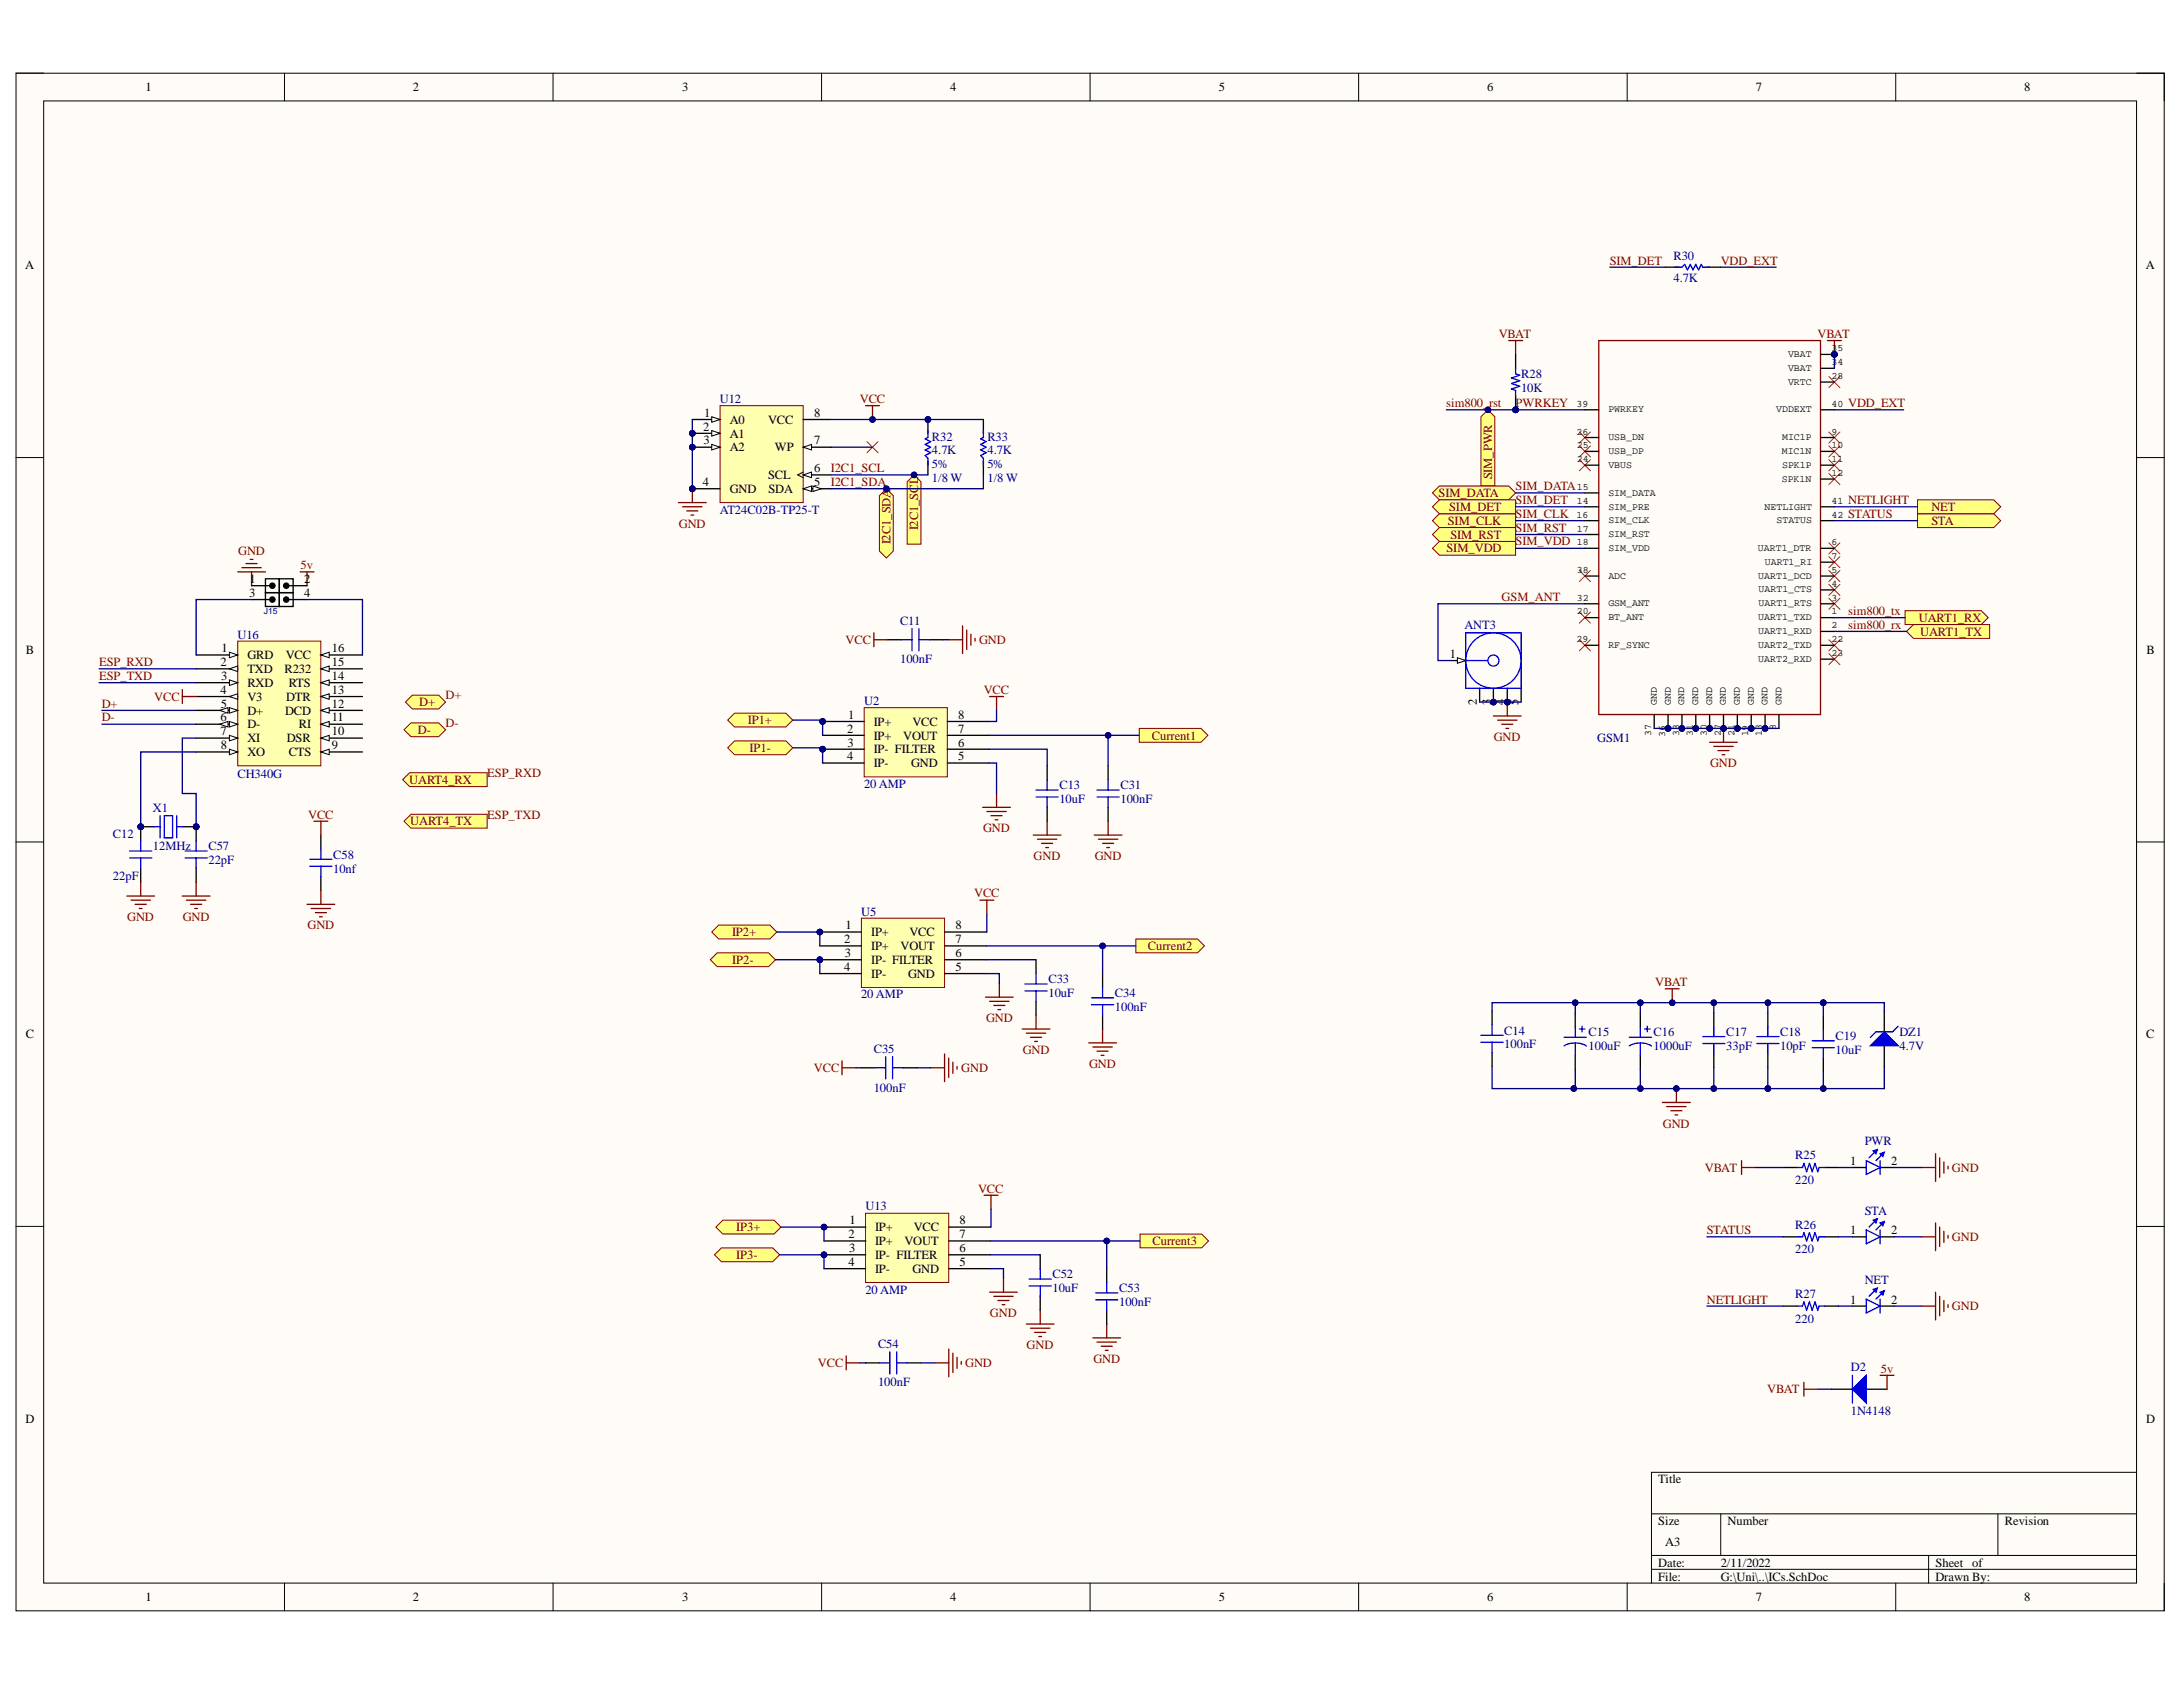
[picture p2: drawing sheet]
<svg xmlns="http://www.w3.org/2000/svg" width="279mm" height="216mm" viewBox="0 0 279 216" stroke-linecap="round" stroke-linejoin="round" font-family="sans-serif">
<defs><g id="words">
<g font-size="1.6">
<text x="18.6" y="11.7">1</text>
<text x="52.8" y="11.7">2</text>
<text x="87.3" y="11.7">3</text>
<text x="121.6" y="11.7">4</text>
<text x="156" y="11.7">5</text>
<text x="190.3" y="11.7">6</text>
<text x="224.7" y="11.7">7</text>
<text x="259.1" y="11.7">8</text>
<text x="3.2" y="34.5">A</text>
<text x="274.6" y="34.5">A</text>
<text x="90.1" y="53.3">1</text>
<text x="104.2" y="53.3">8</text>
<text x="90" y="55.1">2</text>
<text x="90.1" y="56.9">3</text>
<text x="93.4" y="54.2">A0</text>
<text x="93.4" y="56">A1</text>
<text x="93.4" y="57.8">A2</text>
<text x="98.3" y="54.2">VCC</text>
<text x="99.2" y="57.8">WP</text>
<text x="104.2" y="56.9">7</text>
<text x="90" y="62.2">4</text>
<text x="93.4" y="63.1">GND</text>
<text x="98.3" y="61.3">SCL</text>
<text x="98.3" y="63.1">SDA</text>
<text x="104.2" y="62.2">5</text>
<text x="104.2" y="60.4">6</text>
<text x="31.9" y="76.4">3</text>
<text x="31.9" y="74.6">1</text>
<text x="38.9" y="74.6">2</text>
<text x="38.9" y="76.4">4</text>
<text x="3.3" y="83.7">B</text>
<text x="28.4" y="83.5">1</text>
<text x="42.5" y="83.5">16</text>
<text x="274.7" y="83.7">B</text>
<text x="28.2" y="85.2">2</text>
<text x="28.2" y="88.8">4</text>
<text x="28.3" y="87">3</text>
<text x="31.7" y="84.3">GRD</text>
<text x="31.7" y="86.1">TXD</text>
<text x="31.7" y="87.9">RXD</text>
<text x="31.7" y="89.7">V3</text>
<text x="36.4" y="86.1">R232</text>
<text x="36.6" y="84.3">VCC</text>
<text x="36.6" y="89.7">DTR</text>
<text x="37" y="87.9">RTS</text>
<text x="42.5" y="88.8">13</text>
<text x="42.5" y="87">14</text>
<text x="42.5" y="85.2">15</text>
<text x="185.6" y="84.2">1</text>
<text x="28.2" y="92.3">6</text>
<text x="28.2" y="94.1">7</text>
<text x="28.3" y="90.6">5</text>
<text x="28.3" y="95.9">8</text>
<text x="31.7" y="91.4">D+</text>
<text x="31.7" y="93.2">D-</text>
<text x="31.7" y="95">XI</text>
<text x="36.5" y="91.4">DCD</text>
<text x="36.7" y="95">DSR</text>
<text x="38.3" y="93.2">RI</text>
<text x="42.5" y="95.9">9</text>
<text x="42.5" y="94.1">10</text>
<text x="42.5" y="92.3">11</text>
<text x="42.5" y="90.6">12</text>
<text x="108.4" y="93.8">2</text>
<text x="108.5" y="95.5">3</text>
<text x="108.6" y="92">1</text>
<text x="111.8" y="92.9">IP+</text>
<text x="111.8" y="94.7">IP+</text>
<text x="115.6" y="94.7">VOUT</text>
<text x="116.8" y="92.9">VCC</text>
<text x="122.6" y="95.5">6</text>
<text x="122.6" y="93.8">7</text>
<text x="122.6" y="92">8</text>
<text x="189" y="90.2" transform="rotate(-90 189 90.2)">2</text>
<text x="190.8" y="90.2" transform="rotate(-90 190.8 90.2)">3</text>
<text x="192.6" y="90.2" transform="rotate(-90 192.6 90.2)">4</text>
<text x="194.4" y="90.2" transform="rotate(-90 194.4 90.2)">5</text>
<text x="31.7" y="96.8">XO</text>
<text x="37" y="96.8">CTS</text>
<text x="108.4" y="97.3">4</text>
<text x="111.8" y="96.4">IP- FILTER</text>
<text x="111.8" y="98.2">IP-</text>
<text x="116.6" y="98.2">GND</text>
<text x="122.6" y="97.3">5</text>
<text x="108.2" y="119">1</text>
<text x="111.5" y="119.8">IP+</text>
<text x="116.4" y="119.8">VCC</text>
<text x="122.3" y="119">8</text>
<text x="108.1" y="120.7">2</text>
<text x="108.1" y="124.3">4</text>
<text x="108.1" y="122.5">3</text>
<text x="111.5" y="121.6">IP+</text>
<text x="111.5" y="123.4">IP- FILTER</text>
<text x="111.5" y="125.1">IP-</text>
<text x="115.3" y="121.6">VOUT</text>
<text x="116.2" y="125.1">GND</text>
<text x="122.3" y="124.3">5</text>
<text x="122.3" y="122.5">6</text>
<text x="122.3" y="120.7">7</text>
<text x="3.3" y="132.9">C</text>
<text x="274.7" y="132.9">C</text>
<text x="236.8" y="149.1">1</text>
<text x="242" y="149.1">2</text>
<text x="108.6" y="158.5">2</text>
<text x="108.7" y="160.2">3</text>
<text x="108.7" y="156.7">1</text>
<text x="112" y="157.6">IP+</text>
<text x="112" y="159.3">IP+</text>
<text x="112" y="161.1">IP- FILTER</text>
<text x="115.8" y="159.3">VOUT</text>
<text x="116.9" y="157.6">VCC</text>
<text x="122.8" y="160.2">6</text>
<text x="122.8" y="158.5">7</text>
<text x="122.8" y="156.7">8</text>
<text x="236.8" y="158">1</text>
<text x="242" y="158">2</text>
<text x="108.6" y="162">4</text>
<text x="112" y="162.9">IP-</text>
<text x="116.8" y="162.9">GND</text>
<text x="122.8" y="162">5</text>
<text x="236.8" y="166.8">1</text>
<text x="242" y="166.8">2</text>
<text x="3.3" y="182.1">D</text>
<text x="274.7" y="182.1">D</text>
<text x="212.2" y="189.9">Title</text>
<text x="212.2" y="195.2">Size</text>
<text x="213.1" y="197.8">A3</text>
<text x="221.1" y="195.2">Number</text>
<text x="256.6" y="195.2">Revision</text>
<text x="212.2" y="200.5">Date:</text>
<text x="212.2" y="202.3">File:</text>
<text x="220.2" y="200.5">2/11/2022</text>
<text x="220.2" y="202.3">G:\Uni\..\ICs.SchDoc</text>
<text x="247.7" y="200.5">Sheet</text>
<text x="247.7" y="202.3">Drawn By:</text>
<text x="252.4" y="200.5">of</text>
<text x="18.6" y="204.9">1</text>
<text x="52.8" y="204.9">2</text>
<text x="87.3" y="204.9">3</text>
<text x="121.6" y="204.9">4</text>
<text x="156" y="204.9">5</text>
<text x="190.3" y="204.9">6</text>
<text x="224.7" y="204.9">7</text>
<text x="259.1" y="204.9">8</text>
</g>
<g font-size="1.6" fill="#800000">
<text x="206" y="33.9">SIM_DET</text>
<text x="220.2" y="33.9">VDD_EXT</text>
<text x="191.8" y="43.2">VBAT</text>
<text x="232.6" y="43.2">VBAT</text>
<text x="110" y="51.6">VCC</text>
<text x="185.1" y="52.1">sim800_rst</text>
<text x="194" y="52.1">PWRKEY</text>
<text x="236.5" y="52.1">VDD_EXT</text>
<text x="106.3" y="60.4">I2C1_SCL</text>
<text x="106.3" y="62.2">I2C1_SDA</text>
<text x="184.1" y="63.6">SIM_DATA</text>
<text x="185.5" y="65.4">SIM_DET</text>
<text x="191" y="61.4" transform="rotate(-90 191 61.4)">SIM_PWR</text>
<text x="194" y="62.8">SIM_DATA</text>
<text x="194" y="64.5">SIM_DET</text>
<text x="236.5" y="64.5">NETLIGHT</text>
<text x="247.2" y="65.4">NET</text>
<text x="30.5" y="71.1">GND</text>
<text x="86.9" y="67.5">GND</text>
<text x="114" y="69.6" transform="rotate(-90 114 69.6)">I2C1_SDA</text>
<text x="117.5" y="67.9" transform="rotate(-90 117.5 67.9)">I2C1_SCL</text>
<text x="185.1" y="70.7">SIM_VDD</text>
<text x="185.3" y="67.1">SIM_CLK</text>
<text x="185.6" y="68.9">SIM_RST</text>
<text x="194" y="66.3">SIM_CLK</text>
<text x="194" y="68">SIM_RST</text>
<text x="194" y="69.8">SIM_VDD</text>
<text x="236.5" y="66.3">STATUS</text>
<text x="247.2" y="67.1">STA</text>
<text x="38.5" y="72.9">5v</text>
<text x="192.2" y="76.9">GSM_ANT</text>
<text x="108.2" y="82.4">VCC</text>
<text x="125.3" y="82.4">GND</text>
<text x="236.5" y="80.5">sim800_rx</text>
<text x="236.5" y="78.7">sim800_tx</text>
<text x="245.6" y="79.6">UART1_RX</text>
<text x="245.8" y="81.3">UART1_TX</text>
<text x="12.7" y="85.2">ESP_RXD</text>
<text x="12.7" y="87">ESP_TXD</text>
<text x="19.7" y="89.7">VCC</text>
<text x="57" y="89.5">D+</text>
<text x="125.9" y="88.8">VCC</text>
<text x="13" y="90.6">D+</text>
<text x="13" y="92.3">D-</text>
<text x="53.5" y="93.9">D-</text>
<text x="53.7" y="90.4">D+</text>
<text x="57" y="93.1">D-</text>
<text x="95.7" y="92.7">IP1+</text>
<text x="147.4" y="94.7">Current1</text>
<text x="191.2" y="94.8">GND</text>
<text x="52.4" y="100.3">UART4_RX</text>
<text x="62.4" y="99.4">ESP_RXD</text>
<text x="95.9" y="96.3">IP1-</text>
<text x="218.9" y="98.2">GND</text>
<text x="39.4" y="104.8">VCC</text>
<text x="52.5" y="105.6">UART4_TX</text>
<text x="62.4" y="104.8">ESP_TXD</text>
<text x="125.8" y="106.5">GND</text>
<text x="132.3" y="110.1">GND</text>
<text x="140.1" y="110.1">GND</text>
<text x="16.3" y="117.9">GND</text>
<text x="23.4" y="117.9">GND</text>
<text x="39.4" y="119">GND</text>
<text x="93.7" y="119.8">IP2+</text>
<text x="124.7" y="114.9">VCC</text>
<text x="93.7" y="123.4">IP2-</text>
<text x="146.9" y="121.6">Current2</text>
<text x="126.2" y="130.8">GND</text>
<text x="211.9" y="126.2">VBAT</text>
<text x="104.2" y="137.2">VCC</text>
<text x="123" y="137.2">GND</text>
<text x="130.9" y="134.9">GND</text>
<text x="139.4" y="136.7">GND</text>
<text x="212.8" y="144.3">GND</text>
<text x="218.2" y="150">VBAT</text>
<text x="249.8" y="150">GND</text>
<text x="125.2" y="152.6">VCC</text>
<text x="94.2" y="157.6">IP3+</text>
<text x="94.2" y="161.1">IP3-</text>
<text x="147.5" y="159.3">Current3</text>
<text x="218.5" y="158">STATUS</text>
<text x="249.8" y="158.8">GND</text>
<text x="218.5" y="166.8">NETLIGHT</text>
<text x="249.8" y="167.7">GND</text>
<text x="126.7" y="168.6">GND</text>
<text x="131.4" y="172.7">GND</text>
<text x="104.7" y="175">VCC</text>
<text x="123.5" y="175">GND</text>
<text x="139.9" y="174.4">GND</text>
<text x="226.2" y="178.3">VBAT</text>
<text x="240.7" y="175.7">5v</text>
</g>
<g font-size="1.6" fill="#000080">
<text x="214.2" y="33.3">R30</text>
<text x="214.2" y="36.1">4.7K</text>
<text x="92.1" y="51.6">U12</text>
<text x="194.7" y="50.2">10K</text>
<text x="194.7" y="48.4">R28</text>
<text x="119.3" y="58.1">4.7K</text>
<text x="119.3" y="59.9">5%</text>
<text x="119.3" y="56.4">R32</text>
<text x="126.4" y="58.1">4.7K</text>
<text x="126.4" y="59.9">5%</text>
<text x="126.4" y="56.4">R33</text>
<text x="92.1" y="65.8">AT24C02B-TP25-T</text>
<text x="119.3" y="61.7">1/8 W</text>
<text x="126.4" y="61.7">1/8 W</text>
<text x="30.4" y="81.7">U16</text>
<text x="115.2" y="80">C11</text>
<text x="187.4" y="80.5">ANT3</text>
<text x="115.2" y="84.9">100nF</text>
<text x="110.6" y="90.2">U2</text>
<text x="204.4" y="95">GSM1</text>
<text x="30.4" y="99.5">CH340G</text>
<text x="110.6" y="100.9">20 AMP</text>
<text x="135.6" y="101">C13</text>
<text x="143.4" y="101">C31</text>
<text x="14.5" y="107.2">C12</text>
<text x="19.6" y="103.9">X1</text>
<text x="135.6" y="102.8">10uF</text>
<text x="143.4" y="102.8">100nF</text>
<text x="14.5" y="112.6">22pF</text>
<text x="19.6" y="108.8">12MHz</text>
<text x="26.7" y="110.6">22pF</text>
<text x="26.7" y="108.8">C57</text>
<text x="42.7" y="111.7">10nf</text>
<text x="42.7" y="109.9">C58</text>
<text x="110.2" y="117.2">U5</text>
<text x="134.2" y="125.8">C33</text>
<text x="110.2" y="127.8">20 AMP</text>
<text x="134.2" y="127.6">10uF</text>
<text x="142.7" y="129.4">100nF</text>
<text x="142.7" y="127.6">C34</text>
<text x="111.8" y="134.7">C35</text>
<text x="192.5" y="134.2">100nF</text>
<text x="192.5" y="132.4">C14</text>
<text x="203.3" y="134.4">100uF</text>
<text x="203.3" y="132.6">C15</text>
<text x="211.6" y="134.4">1000uF</text>
<text x="211.6" y="132.6">C16</text>
<text x="220.9" y="134.4">33pF</text>
<text x="220.9" y="132.6">C17</text>
<text x="227.8" y="134.4">10pF</text>
<text x="227.8" y="132.6">C18</text>
<text x="234.9" y="134.9">10uF</text>
<text x="234.9" y="133.1">C19</text>
<text x="243.1" y="134.4">4.7V</text>
<text x="243.1" y="132.6">DZ1</text>
<text x="111.8" y="139.7">100nF</text>
<text x="229.8" y="148.4">R25</text>
<text x="238.7" y="146.6">PWR</text>
<text x="110.8" y="154.9">U13</text>
<text x="229.8" y="151.6">220</text>
<text x="238.7" y="155.5">STA</text>
<text x="229.8" y="160.4">220</text>
<text x="229.8" y="157.2">R26</text>
<text x="110.8" y="165.6">20 AMP</text>
<text x="134.7" y="165.4">10uF</text>
<text x="134.7" y="163.6">C52</text>
<text x="143.2" y="167.2">100nF</text>
<text x="143.2" y="165.4">C53</text>
<text x="229.8" y="166.1">R27</text>
<text x="238.7" y="164.3">NET</text>
<text x="112.4" y="172.5">C54</text>
<text x="229.8" y="169.3">220</text>
<text x="112.4" y="177.4">100nF</text>
<text x="236.9" y="175.5">D2</text>
<text x="236.9" y="181.1">1N4148</text>
</g>
<g font-size="1.3">
<text x="228.9" y="47.5">VBAT</text>
<text x="228.9" y="45.7">VBAT</text>
<text x="234.4" y="46.7">34</text>
<text x="234.4" y="45">35</text>
<text x="201.8" y="52.1">39</text>
<text x="205.9" y="52.8">PWRKEY</text>
<text x="227.3" y="52.8">VDDEXT</text>
<text x="228.9" y="49.2">VRTC</text>
<text x="234.4" y="52.1">40</text>
<text x="234.4" y="48.5">28</text>
<text x="201.8" y="55.6">26</text>
<text x="201.8" y="57.4">25</text>
<text x="201.8" y="59.2">24</text>
<text x="205.9" y="56.3">USB_DN</text>
<text x="205.9" y="58.1">USB_DP</text>
<text x="205.9" y="59.9">VBUS</text>
<text x="228" y="58.1">MIC1N</text>
<text x="228.1" y="56.3">MIC1P</text>
<text x="228.1" y="59.9">SPK1P</text>
<text x="234.4" y="57.4">10</text>
<text x="234.4" y="55.6">9</text>
<text x="234.4" y="59.2">11</text>
<text x="201.8" y="62.7">15</text>
<text x="201.8" y="64.5">14</text>
<text x="205.9" y="63.4">SIM_DATA</text>
<text x="205.9" y="65.2">SIM_PRE</text>
<text x="225.8" y="65.2">NETLIGHT</text>
<text x="228" y="61.7">SPK1N</text>
<text x="234.4" y="64.5">41</text>
<text x="234.4" y="60.9">12</text>
<text x="201.8" y="66.3">16</text>
<text x="201.8" y="68">17</text>
<text x="201.8" y="69.8">18</text>
<text x="205.9" y="66.9">SIM_CLK</text>
<text x="205.9" y="68.7">SIM_RST</text>
<text x="205.9" y="70.5">SIM_VDD</text>
<text x="225" y="70.5">UART1_DTR</text>
<text x="227.4" y="66.9">STATUS</text>
<text x="234.4" y="69.8">6</text>
<text x="234.4" y="71.6">7</text>
<text x="234.4" y="66.3">42</text>
<text x="201.8" y="73.4">38</text>
<text x="201.8" y="76.9">32</text>
<text x="205.9" y="74">ADC</text>
<text x="205.9" y="77.6">GSM_ANT</text>
<text x="225" y="74">UART1_DCD</text>
<text x="225.1" y="75.8">UART1_CTS</text>
<text x="225.1" y="77.6">UART1_RTS</text>
<text x="225.9" y="72.3">UART1_RI</text>
<text x="234.4" y="75.1">4</text>
<text x="234.4" y="73.4">5</text>
<text x="234.4" y="76.9">3</text>
<text x="201.8" y="82.2">29</text>
<text x="201.8" y="78.6">20</text>
<text x="205.9" y="79.4">BT_ANT</text>
<text x="205.9" y="82.9">RF_SYNC</text>
<text x="225" y="81.1">UART1_RXD</text>
<text x="225" y="79.4">UART1_TXD</text>
<text x="225" y="82.9">UART2_TXD</text>
<text x="234.4" y="80.4">2</text>
<text x="234.4" y="78.6">1</text>
<text x="234.4" y="82.2">22</text>
<text x="234.4" y="84">23</text>
<text x="225" y="84.7">UART2_RXD</text>
<text x="211.3" y="94.2" transform="rotate(-90 211.3 94.2)">37</text>
<text x="212.1" y="90.2" transform="rotate(-90 212.1 90.2)">GND</text>
<text x="213.1" y="94.3" transform="rotate(-90 213.1 94.3)">36</text>
<text x="213.8" y="90.2" transform="rotate(-90 213.8 90.2)">GND</text>
<text x="214.9" y="94.2" transform="rotate(-90 214.9 94.2)">33</text>
<text x="215.6" y="90.2" transform="rotate(-90 215.6 90.2)">GND</text>
<text x="216.7" y="94.2" transform="rotate(-90 216.7 94.2)">31</text>
<text x="217.4" y="90.2" transform="rotate(-90 217.4 90.2)">GND</text>
<text x="218.5" y="94.2" transform="rotate(-90 218.5 94.2)">30</text>
<text x="219.1" y="90.2" transform="rotate(-90 219.1 90.2)">GND</text>
<text x="220.2" y="94.2" transform="rotate(-90 220.2 94.2)">27</text>
<text x="220.9" y="90.2" transform="rotate(-90 220.9 90.2)">GND</text>
<text x="222" y="94.2" transform="rotate(-90 222 94.2)">21</text>
<text x="222.7" y="90.2" transform="rotate(-90 222.7 90.2)">GND</text>
<text x="223.7" y="94.2" transform="rotate(-90 223.7 94.2)">19</text>
<text x="224.5" y="90.2" transform="rotate(-90 224.5 90.2)">GND</text>
<text x="225.5" y="94.2" transform="rotate(-90 225.5 94.2)">13</text>
<text x="226.2" y="90.2" transform="rotate(-90 226.2 90.2)">GND</text>
<text x="227.3" y="93.5" transform="rotate(-90 227.3 93.5)">8</text>
<text x="228" y="90.2" transform="rotate(-90 228 90.2)">GND</text>
</g>
<text font-size="1.1" fill="#000080" x="33.8" y="78.6">J15</text>
</g></defs>
<path d="M2.1 9.4h274.9v196.8h-274.9z" fill-rule="evenodd" fill="#fffcf8"/>
<path d="M2.1 9.4h274.9v196.8h-274.9z" fill="none" stroke="#000" stroke-width=".13"/>
<path d="M5.6 12.9h267.9v189.7h-267.9z" fill-rule="evenodd" fill="#fffcf8"/>
<g fill="none" stroke="#000" stroke-width=".13">
<path d="M2 9.4h3.6M5.6 12.9h267.9v189.7h-267.9zM36.4 9.4v3.5M70.8 9.4v3.5M105.2 9.4v3.5M139.5 9.4v3.5M173.9 9.4v3.5M208.3 9.4v3.5M242.6 9.4v3.5M273.5 9.4h3.5v3.5M2 58.6h3.6M273.5 58.6h3.5"/>
<path d="M2 107.8h3.6M273.5 107.8h3.5M2 157h3.6M273.5 157h3.5M211.4 193.7h62.1M211.4 199.1h62.1M220.2 193.7v5.4M246.8 199.1v3.5M255.7 193.7v5.4M273.5 188.4h-62.1v14.2M36.4 202.6v3.6M70.8 202.6v3.6"/>
<path d="M105.2 202.6v3.6M139.5 202.6v3.6M173.9 202.6v3.6M208.3 202.6v3.6M211.4 200.8h62.1M242.6 202.6v3.6M277 202.6v3.6"/>
</g>
<circle cx="88.6" cy="55.5" r=".36" fill="#000080"/>
<circle cx="88.6" cy="55.5" r=".36" fill="none" stroke="#000080" stroke-width=".13"/>
<circle cx="88.6" cy="57.2" r=".35" fill="#000080"/>
<circle cx="88.6" cy="57.2" r=".35" fill="none" stroke="#000080" stroke-width=".13"/>
<circle cx="88.6" cy="62.5" r=".35" fill="#000080"/>
<circle cx="88.6" cy="62.5" r=".35" fill="none" stroke="#000080" stroke-width=".13"/>
<path d="M92.2 51.9h10.6v12.4h-10.6z" fill-rule="evenodd" fill="#ffffb0"/>
<path d="M92.2 51.9h10.6v12.4h-10.6z" fill="none" stroke="#800000" stroke-width=".13"/>
<path d="M88.6 53.7h3.6" fill="none" stroke="#000" stroke-width=".17"/>
<path d="M91.1 53.3l1.1 .4-1.1 .3z" fill="#f8fcff"/>
<path d="M91.1 53.3l1.1 .4-1.1 .3z" fill="none" stroke="#000" stroke-width=".13"/>
<path d="M88.6 55.5h3.6" fill="none" stroke="#000" stroke-width=".17"/>
<path d="M91.1 55.1l1.1 .4-1.1 .3z" fill="#f8fcff"/>
<path d="M91.1 55.1l1.1 .4-1.1 .3z" fill="none" stroke="#000" stroke-width=".13"/>
<circle cx="88.6" cy="55.5" r=".36" fill="#000080"/>
<circle cx="88.6" cy="55.5" r=".36" fill="none" stroke="#000080" stroke-width=".13"/>
<path d="M88.6 57.2h3.6" fill="none" stroke="#000" stroke-width=".17"/>
<path d="M91.1 56.9l1.1 .3-1.1 .4z" fill="#f8fcff"/>
<path d="M91.1 56.9l1.1 .3-1.1 .4z" fill="none" stroke="#000" stroke-width=".13"/>
<circle cx="88.6" cy="57.2" r=".35" fill="#000080"/>
<circle cx="88.6" cy="57.2" r=".35" fill="none" stroke="#000080" stroke-width=".13"/>
<path d="M88.6 62.5h3.6" fill="none" stroke="#000" stroke-width=".17"/>
<circle cx="88.6" cy="62.5" r=".35" fill="#000080"/>
<circle cx="88.6" cy="62.5" r=".35" fill="none" stroke="#000080" stroke-width=".13"/>
<path d="M102.8 62.5h3.6" fill="none" stroke="#000" stroke-width=".17"/>
<path d="M102.8 62.5l1.1-.3v.7z" fill="#f8fcff"/>
<path d="M102.8 62.5l1.1-.3v.7z" fill="none" stroke="#000" stroke-width=".13"/>
<path d="M104 62.2l1.1 .3-1.1 .4z" fill="#f8fcff"/>
<path d="M104 62.2l1.1 .3-1.1 .4z" fill="none" stroke="#000" stroke-width=".13"/>
<path d="M102.8 60.8h3.6" fill="none" stroke="#000" stroke-width=".17"/>
<path d="M102.8 60.8l1.1-.4v.7z" fill="#f8fcff"/>
<path d="M102.8 60.8l1.1-.4v.7zM102.8 60.4l-.7 .4 .7 .3" fill="none" stroke="#000" stroke-width=".13"/>
<path d="M102.8 57.2h3.6" fill="none" stroke="#000" stroke-width=".17"/>
<path d="M102.8 57.2l1.1-.3v.7z" fill="#f8fcff"/>
<path d="M102.8 57.2l1.1-.3v.7z" fill="none" stroke="#000" stroke-width=".13"/>
<path d="M102.8 53.7h3.6" fill="none" stroke="#000" stroke-width=".17"/>
<path d="M86.8 64.3h3.6M87.4 64.9h2.5M87.9 65.4h1.4M88.4 65.9h.4M88.6 62.5v1.8" fill="none" stroke="#800000" stroke-width=".17"/>
<circle cx="88.6" cy="62.5" r=".35" fill="#000080"/>
<circle cx="88.6" cy="62.5" r=".35" fill="none" stroke="#000080" stroke-width=".13"/>
<path d="M110.8 51.9h1.8M111.7 51.9v1.8" fill="none" stroke="#800000" stroke-width=".17"/>
<circle cx="111.7" cy="53.7" r=".36" fill="#000080"/>
<circle cx="111.7" cy="53.7" r=".36" fill="none" stroke="#000080" stroke-width=".13"/>
<path d="M111 56.5l1.4 1.4M112.4 56.5l-1.4 1.4" fill="none" stroke="#f00" stroke-width=".13"/>
<circle cx="118.8" cy="53.7" r=".35" fill="#000080"/>
<circle cx="118.8" cy="53.7" r=".35" fill="none" stroke="#000080" stroke-width=".13"/>
<path d="M118.8 53.7v1.8M118.8 59v1.8" fill="none" stroke="#000" stroke-width=".17"/>
<circle cx="118.8" cy="53.7" r=".35" fill="#000080"/>
<circle cx="118.8" cy="53.7" r=".35" fill="none" stroke="#000080" stroke-width=".13"/>
<path d="M118.8 55.1v.9l-.4 .2 .7 .3-.7 .4 .7 .3-.7 .4 .7 .3-.7 .4 .4 .4v.8M125.9 55.1v.9l-.4 .2 .7 .3-.7 .4 .7 .3-.7 .4 .7 .3-.7 .4 .4 .4v.8" fill="none" stroke="#00f" stroke-width=".17"/>
<path d="M125.9 53.7v1.8M125.9 59v1.8" fill="none" stroke="#000" stroke-width=".17"/>
<path d="M189.5 53.3l.9-.9 .9 .9v8.9h-1.8z" fill-rule="evenodd" fill="#ffff80"/>
<path d="M189.5 53.3l.9-.9 .9 .9v8.9h-1.8z" fill="none" stroke="#800000" stroke-width=".13"/>
<circle cx="190.4" cy="52.5" r=".35" fill="#000080"/>
<circle cx="190.4" cy="52.5" r=".35" fill="none" stroke="#000080" stroke-width=".13"/>
<path d="M244 80.8l.9-.9h9.8v1.8h-9.8z" fill-rule="evenodd" fill="#ffff80"/>
<path d="M244 80.8l.9-.9h9.8v1.8h-9.8z" fill="none" stroke="#800000" stroke-width=".13"/>
<path d="M243.8 78.2h9.8l.9 .8-.9 .9h-9.8z" fill-rule="evenodd" fill="#ffff80"/>
<path d="M243.8 78.2h9.8l.9 .8-.9 .9h-9.8z" fill="none" stroke="#800000" stroke-width=".13"/>
<path d="M245.4 65.7h9.8l.9 .9-.9 .9h-9.8z" fill-rule="evenodd" fill="#ffff80"/>
<path d="M245.4 65.7h9.8l.9 .9-.9 .9h-9.8z" fill="none" stroke="#800000" stroke-width=".13"/>
<path d="M245.4 64h9.8l.9 .9-.9 .8h-9.8z" fill-rule="evenodd" fill="#ffff80"/>
<path d="M245.4 64h9.8l.9 .9-.9 .8h-9.8z" fill="none" stroke="#800000" stroke-width=".13"/>
<path d="M214.6 139.3v1.8M212.8 141.1h3.5M213.3 141.6h2.5M213.9 142.1h1.4M214.4 142.7h.3" fill="none" stroke="#800000" stroke-width=".17"/>
<circle cx="214.6" cy="139.3" r=".35" fill="#000080"/>
<circle cx="214.6" cy="139.3" r=".35" fill="none" stroke="#000080" stroke-width=".13"/>
<path d="M213.1 126.5h1.8M214 126.5v1.8" fill="none" stroke="#800000" stroke-width=".17"/>
<circle cx="214" cy="128.3" r=".35" fill="#000080"/>
<circle cx="214" cy="128.3" r=".35" fill="none" stroke="#000080" stroke-width=".13"/>
<path d="M237.1 149.4h1.8M240.6 149.4h1.8" fill="none" stroke="#000" stroke-width=".17"/>
<path d="M238.9 148.5l1.7 .9-1.7 .9zM240.6 148.5v1.8M241.2 147.5l-1.1 1" fill="none" stroke="#00f" stroke-width=".17"/>
<path d="M240.6 147.7l.6-.2-.2 .5z" fill="#00f"/>
<path d="M240.3 147.1l-1.1 1.1M240.6 147.7l.6-.2-.2 .5z" fill="none" stroke="#00f" stroke-width=".17"/>
<path d="M239.7 147.3l.6-.2-.2 .6z" fill="#00f"/>
<path d="M239.7 147.3l.6-.2-.2 .6zM238.9 166.3l1.7 .9-1.7 .8zM240.6 166.3v1.7M241.2 165.2l-1.1 1.1" fill="none" stroke="#00f" stroke-width=".17"/>
<path d="M222.9 149.4h1.8M222.9 148.5v1.8M246 149.4h1.7M247.7 147.7v3.5M248.3 148.2v2.5M248.8 148.7v1.4M249.3 149.2v.4" fill="none" stroke="#800000" stroke-width=".17"/>
<path d="M237.1 167.2h1.8M240.6 167.2h1.8" fill="none" stroke="#000" stroke-width=".17"/>
<path d="M240.6 165.4l.6-.2-.2 .5z" fill="#00f"/>
<path d="M240.3 164.8l-1.1 1.1M240.6 165.4l.6-.2-.2 .5z" fill="none" stroke="#00f" stroke-width=".17"/>
<path d="M239.7 165l.6-.2-.2 .6z" fill="#00f"/>
<path d="M238.9 157.4l1.7 .9-1.7 .9zM240.6 157.4v1.8M241.2 156.3l-1.1 1.1M239.7 165l.6-.2-.2 .6z" fill="none" stroke="#00f" stroke-width=".17"/>
<path d="M246 158.3h1.7M247.7 156.5v3.6M248.3 157v2.5M248.8 157.6v1.4M249.3 158.1v.4" fill="none" stroke="#800000" stroke-width=".17"/>
<path d="M237.1 158.3h1.8M240.6 158.3h1.8" fill="none" stroke="#000" stroke-width=".17"/>
<path d="M240.6 156.5l.6-.2-.2 .6z" fill="#00f"/>
<path d="M240.3 156l-1.1 1M240.6 156.5l.6-.2-.2 .6z" fill="none" stroke="#00f" stroke-width=".17"/>
<path d="M239.7 156.2l.6-.2-.2 .5z" fill="#00f"/>
<path d="M239.7 156.2l.6-.2-.2 .5z" fill="none" stroke="#00f" stroke-width=".17"/>
<path d="M233.9 43.6h1.8M234.8 43.6v1.8M230.9 176.9v1.8M230.9 177.8h1.8M246 167.2h1.7M247.7 165.4v3.5M248.3 165.9v2.5M248.8 166.4v1.5M249.3 167v.3" fill="none" stroke="#800000" stroke-width=".17"/>
<circle cx="234.8" cy="45.4" r=".36" fill="#000080"/>
<circle cx="234.8" cy="45.4" r=".36" fill="none" stroke="#000080" stroke-width=".13"/>
<circle cx="194" cy="52.5" r=".35" fill="#000080"/>
<circle cx="194" cy="52.5" r=".35" fill="none" stroke="#000080" stroke-width=".13"/>
<path d="M202.1 81.9l1.5 1.4M203.6 81.9l-1.5 1.4" fill="none" stroke="#f00" stroke-width=".13"/>
<path d="M218.8 95h3.6M219.3 95.5h2.5M219.9 96.1h1.4M220.4 96.6h.4M220.6 93.2v1.8" fill="none" stroke="#800000" stroke-width=".17"/>
<circle cx="220.6" cy="93.2" r=".35" fill="#000080"/>
<circle cx="220.6" cy="93.2" r=".35" fill="none" stroke="#000080" stroke-width=".13"/>
<g fill="none" stroke="#f00" stroke-width=".13">
<path d="M202.1 58.8l1.5 1.5M202.1 57.1l1.5 1.4M202.1 55.3l1.5 1.4M203.6 58.8l-1.5 1.5M203.6 57.1l-1.5 1.4M203.6 55.3l-1.5 1.4M234.1 48.2l1.4 1.4M234.1 55.3l1.4 1.4M234.1 57.1l1.4 1.4M234.1 58.8l1.4 1.5M235.5 48.2l-1.4 1.4M235.5 55.3l-1.4 1.4"/>
<path d="M235.5 57.1l-1.4 1.4M235.5 58.8l-1.4 1.5M202.1 78.3l1.5 1.5M202.1 73l1.5 1.4M203.6 78.3l-1.5 1.5M203.6 73l-1.5 1.4M234.1 60.6l1.4 1.4M234.1 69.5l1.4 1.4M234.1 71.2l1.4 1.5M234.1 73l1.4 1.4M234.1 74.8l1.4 1.4M234.1 76.6l1.4 1.4"/>
<path d="M235.5 60.6l-1.4 1.4M235.5 69.5l-1.4 1.4M235.5 71.2l-1.4 1.5M235.5 73l-1.4 1.4M235.5 74.8l-1.4 1.4M235.5 76.6l-1.4 1.4M234.1 81.9l1.4 1.4M234.1 83.6l1.4 1.5M235.5 81.9l-1.4 1.4M235.5 83.6l-1.4 1.5"/>
</g>
<path d="M193.1 43.6h1.8M194 43.6v1.8" fill="none" stroke="#800000" stroke-width=".17"/>
<path d="M116.1 61.7l.9-.9 .9 .9v7.9h-1.8z" fill-rule="evenodd" fill="#ffff80"/>
<path d="M116.1 61.7l.9-.9 .9 .9v7.9h-1.8z" fill="none" stroke="#800000" stroke-width=".13"/>
<circle cx="117" cy="60.8" r=".36" fill="#000080"/>
<circle cx="117" cy="60.8" r=".36" fill="none" stroke="#000080" stroke-width=".13"/>
<path d="M112.6 63.4l.8-.9 .9 .9v7.1l-.9 .9-.8-.9z" fill-rule="evenodd" fill="#ffff80"/>
<path d="M112.6 63.4l.8-.9 .9 .9v7.1l-.9 .9-.8-.9z" fill="none" stroke="#800000" stroke-width=".13"/>
<circle cx="113.4" cy="62.5" r=".35" fill="#000080"/>
<circle cx="113.4" cy="62.5" r=".35" fill="none" stroke="#000080" stroke-width=".13"/>
<path d="M191 129.4v1.8M191 134.7v1.8M219.3 129.6v1.7M219.3 134.9v1.8M226.3 129.6v1.7M226.3 134.9v1.8M233.4 130.1v1.8M233.4 135.4v1.8M241.2 129.4v2.7M241.2 133.8v2.7" fill="none" stroke="#000" stroke-width=".17"/>
<g fill="none" stroke="#00f" stroke-width=".17">
<path d="M189.5 132.5h2.9M189.5 133.4h2.9M191 131.2v1.3M191 133.4v1.3M217.9 132.7h2.9M217.9 133.6h2.9M219.3 131.3v1.4M219.3 133.6v1.3M224.8 132.7h2.9M224.8 133.6h2.9M226.3 131.3v1.4M226.3 133.6v1.3"/>
<path d="M231.9 133.2h2.9M231.9 134.1h2.9M233.4 131.9v1.3M233.4 134.1v1.3"/>
</g>
<path d="M239.4 133.8l1.8-1.7 1.7 1.7z" fill="#00f"/>
<g fill="none" stroke="#00f" stroke-width=".17">
<path d="M200.2 133.9a2.78 2.78 0 0 1 2.8 0M200.2 132.8h2.8M201.6 131.5v1.3M201.6 133.5v1.6M202.1 131.7h.8M202.5 131.3v.8M208.5 133.9a2.78 2.78 0 0 1 2.9 0M208.5 132.8h2.9M209.9 131.5v1.3M209.9 133.5v1.6M210.5 131.7h.7M210.8 131.3v.8"/>
<path d="M239.4 133.8l1.8-1.7 1.7 1.7zM242.9 131.3l-.7 .8h-2.1l-.7 .7"/>
</g>
<path d="M201.6 129.7v1.8M201.6 135.1v1.7M209.9 129.7v1.8M209.9 135.1v1.7" fill="none" stroke="#000" stroke-width=".17"/>
<circle cx="225.9" cy="93.2" r=".35" fill="#000080"/>
<circle cx="225.9" cy="93.2" r=".35" fill="none" stroke="#000080" stroke-width=".13"/>
<circle cx="224.1" cy="93.2" r=".36" fill="#000080"/>
<circle cx="224.1" cy="93.2" r=".36" fill="none" stroke="#000080" stroke-width=".13"/>
<circle cx="222.4" cy="93.2" r=".35" fill="#000080"/>
<circle cx="222.4" cy="93.2" r=".35" fill="none" stroke="#000080" stroke-width=".13"/>
<circle cx="220.6" cy="93.2" r=".35" fill="#000080"/>
<circle cx="220.6" cy="93.2" r=".35" fill="none" stroke="#000080" stroke-width=".13"/>
<circle cx="218.8" cy="93.2" r=".35" fill="#000080"/>
<circle cx="218.8" cy="93.2" r=".35" fill="none" stroke="#000080" stroke-width=".13"/>
<circle cx="217" cy="93.2" r=".35" fill="#000080"/>
<circle cx="217" cy="93.2" r=".35" fill="none" stroke="#000080" stroke-width=".13"/>
<circle cx="215.3" cy="93.2" r=".35" fill="#000080"/>
<circle cx="215.3" cy="93.2" r=".35" fill="none" stroke="#000080" stroke-width=".13"/>
<circle cx="213.5" cy="93.2" r=".36" fill="#000080"/>
<circle cx="213.5" cy="93.2" r=".36" fill="none" stroke="#000080" stroke-width=".13"/>
<circle cx="234.8" cy="45.4" r=".36" fill="#000080"/>
<circle cx="234.8" cy="45.4" r=".36" fill="none" stroke="#000080" stroke-width=".13"/>
<path d="M204.6 43.6h28.4v47.8h-28.4z" fill="none" stroke="#800000" stroke-width=".17"/>
<g fill="none" stroke="#000" stroke-width=".17">
<path d="M202.9 57.8h1.7M202.9 56h1.7M202.9 52.4h1.7M202.9 59.5h1.7M233 57.8h1.8M233 56h1.8M233 52.4h1.8M233 59.5h1.8M233 47.1h1.8M233 48.9h1.8M202.9 73.7h1.7M202.9 79h1.7"/>
<path d="M202.9 70.2h1.7M202.9 77.3h1.7M202.9 64.9h1.7M202.9 66.6h1.7M202.9 63.1h1.7M202.9 68.4h1.7M233 73.7h1.8M233 79h1.8M233 75.5h1.8M233 70.2h1.8M233 77.3h1.8M233 64.9h1.8"/>
<path d="M233 71.9h1.8M233 66.6h1.8M233 61.3h1.8M202.9 82.6h1.7M225.9 91.4v1.8M227.7 91.4v1.8M233 82.6h1.8M233 80.8h1.8M233 84.4h1.8"/>
</g>
<circle cx="225.9" cy="93.2" r=".35" fill="#000080"/>
<circle cx="225.9" cy="93.2" r=".35" fill="none" stroke="#000080" stroke-width=".13"/>
<path d="M224.1 91.4v1.8" fill="none" stroke="#000" stroke-width=".17"/>
<circle cx="224.1" cy="93.2" r=".36" fill="#000080"/>
<circle cx="224.1" cy="93.2" r=".36" fill="none" stroke="#000080" stroke-width=".13"/>
<path d="M222.4 91.4v1.8" fill="none" stroke="#000" stroke-width=".17"/>
<circle cx="222.4" cy="93.2" r=".35" fill="#000080"/>
<circle cx="222.4" cy="93.2" r=".35" fill="none" stroke="#000080" stroke-width=".13"/>
<path d="M220.6 91.4v1.8" fill="none" stroke="#000" stroke-width=".17"/>
<circle cx="220.6" cy="93.2" r=".35" fill="#000080"/>
<circle cx="220.6" cy="93.2" r=".35" fill="none" stroke="#000080" stroke-width=".13"/>
<path d="M218.8 91.4v1.8" fill="none" stroke="#000" stroke-width=".17"/>
<circle cx="218.8" cy="93.2" r=".35" fill="#000080"/>
<circle cx="218.8" cy="93.2" r=".35" fill="none" stroke="#000080" stroke-width=".13"/>
<path d="M217 91.4v1.8" fill="none" stroke="#000" stroke-width=".17"/>
<circle cx="217" cy="93.2" r=".35" fill="#000080"/>
<circle cx="217" cy="93.2" r=".35" fill="none" stroke="#000080" stroke-width=".13"/>
<path d="M215.3 91.4v1.8" fill="none" stroke="#000" stroke-width=".17"/>
<circle cx="215.3" cy="93.2" r=".35" fill="#000080"/>
<circle cx="215.3" cy="93.2" r=".35" fill="none" stroke="#000080" stroke-width=".13"/>
<path d="M213.5 91.4v1.8" fill="none" stroke="#000" stroke-width=".17"/>
<circle cx="213.5" cy="93.2" r=".36" fill="#000080"/>
<circle cx="213.5" cy="93.2" r=".36" fill="none" stroke="#000080" stroke-width=".13"/>
<path d="M233 45.4h1.8M211.7 91.4v1.8" fill="none" stroke="#000" stroke-width=".17"/>
<circle cx="234.8" cy="45.4" r=".36" fill="#000080"/>
<circle cx="234.8" cy="45.4" r=".36" fill="none" stroke="#000080" stroke-width=".13"/>
<circle cx="191.1" cy="89.9" r=".35" fill="#000080"/>
<circle cx="191.1" cy="89.9" r=".35" fill="none" stroke="#000080" stroke-width=".13"/>
<circle cx="192.9" cy="89.9" r=".35" fill="#000080"/>
<circle cx="192.9" cy="89.9" r=".35" fill="none" stroke="#000080" stroke-width=".13"/>
<path d="M185.8 84.5h1.8M194.7 88.1v1.8" fill="none" stroke="#000" stroke-width=".17"/>
<g fill="none" stroke="#00f" stroke-width=".17">
<circle cx="191.1" cy="84.5" r=".71"/>
<circle cx="191.1" cy="84.5" r="3.5"/>
</g>
<path d="M186.5 84.2l1.1 .3-1.1 .4z" fill="#f8fcff"/>
<path d="M186.5 84.2l1.1 .3-1.1 .4z" fill="none" stroke="#000" stroke-width=".13"/>
<path d="M189.4 88.1v1.8M191.1 88.1v1.8" fill="none" stroke="#000" stroke-width=".17"/>
<circle cx="191.1" cy="89.9" r=".35" fill="#000080"/>
<circle cx="191.1" cy="89.9" r=".35" fill="none" stroke="#000080" stroke-width=".13"/>
<path d="M192.9 88.1v1.8" fill="none" stroke="#000" stroke-width=".17"/>
<circle cx="192.9" cy="89.9" r=".35" fill="#000080"/>
<circle cx="192.9" cy="89.9" r=".35" fill="none" stroke="#000080" stroke-width=".13"/>
<path d="M187.6 81h7.1v7.1h-7.1zM187.6 84.5h2.8" fill="none" stroke="#00f" stroke-width=".17"/>
<path d="M191.1 91.6h3.6M191.7 92.2h2.5M192.2 92.7h1.4M192.7 93.2h.4M192.9 89.9v1.7" fill="none" stroke="#800000" stroke-width=".17"/>
<circle cx="192.9" cy="89.9" r=".35" fill="#000080"/>
<circle cx="192.9" cy="89.9" r=".35" fill="none" stroke="#000080" stroke-width=".13"/>
<path d="M234.4 177.8h2.7M238.9 177.8h2.6" fill="none" stroke="#000" stroke-width=".17"/>
<path d="M237.1 177.8l1.8-1.8v3.6z" fill="#00f"/>
<path d="M237.1 177.8l1.8-1.8v3.6zM237.1 176v3.6" fill="none" stroke="#00f" stroke-width=".17"/>
<path d="M183.3 63.1l.9-.9h8.9l.9 .9-.9 .9h-8.9z" fill-rule="evenodd" fill="#ffff80"/>
<path d="M183.3 63.1l.9-.9h8.9l.9 .9-.9 .9h-8.9z" fill="none" stroke="#800000" stroke-width=".13"/>
<path d="M183.3 66.6l.9-.9h9.8v1.8h-9.8z" fill-rule="evenodd" fill="#ffff80"/>
<path d="M183.3 66.6l.9-.9h9.8v1.8h-9.8z" fill="none" stroke="#800000" stroke-width=".13"/>
<path d="M183.3 68.4l.9-.9h9.8v1.8h-9.8z" fill-rule="evenodd" fill="#ffff80"/>
<path d="M183.3 68.4l.9-.9h9.8v1.8h-9.8z" fill="none" stroke="#800000" stroke-width=".13"/>
<path d="M183.3 70.2l.9-.9h9.8v1.8h-9.8z" fill-rule="evenodd" fill="#ffff80"/>
<path d="M183.3 70.2l.9-.9h9.8v1.8h-9.8z" fill="none" stroke="#800000" stroke-width=".13"/>
<path d="M183.3 64.9l.9-.9h9.8v1.7h-9.8z" fill-rule="evenodd" fill="#ffff80"/>
<path d="M183.3 64.9l.9-.9h9.8v1.7h-9.8z" fill="none" stroke="#800000" stroke-width=".13"/>
<circle cx="194" cy="52.5" r=".35" fill="#000080"/>
<circle cx="194" cy="52.5" r=".35" fill="none" stroke="#000080" stroke-width=".13"/>
<path d="M194 45.4v1.7M194 50.7v1.7" fill="none" stroke="#000" stroke-width=".17"/>
<circle cx="194" cy="52.5" r=".35" fill="#000080"/>
<circle cx="194" cy="52.5" r=".35" fill="none" stroke="#000080" stroke-width=".13"/>
<path d="M194 47.1v.7l.5 .2-1 .4 1 .3-1 .4 1 .3-1 .4 .5 .2v.7M230 149.4h.7l.2-.5 .3 1.1 .4-1.1 .3 1.1 .4-1.1 .4 1.1 .1-.6h.7M230 158.3h.7l.2-.5 .3 1 .4-1 .3 1 .4-1 .4 1 .1-.5h.7M230 167.2h.7l.2-.6 .3 1.1 .4-1.1 .3 1.1 .4-1.1 .4 1.1 .1-.5h.7" fill="none" stroke="#00f" stroke-width=".17"/>
<path d="M228.2 149.4h1.8M228.2 158.3h1.8M233.5 149.4h1.8M233.5 158.3h1.8M228.2 167.2h1.8M233.5 167.2h1.8" fill="none" stroke="#000" stroke-width=".17"/>
<path d="M240.6 176h1.8M241.5 176v1.8" fill="none" stroke="#800000" stroke-width=".17"/>
<path d="M51.5 99.8l.9-.9h10v1.8h-10z" fill-rule="evenodd" fill="#ffff80"/>
<path d="M51.5 99.8l.9-.9h10v1.8h-10z" fill="none" stroke="#800000" stroke-width=".13"/>
<g fill="none" stroke="#800000" stroke-width=".17">
<path d="M126.7 89.1h1.7M127.5 89.1v1.8M125.4 115.2h1.8M125.8 103.3h3.5M126.3 103.9h2.5M126.3 115.2v1.8M126.8 104.4h1.5M127.4 104.9h.3M127.5 101.6v1.7M126.1 127.6h3.6M126.7 128.1h2.4M127.2 128.7h1.4"/>
<path d="M127.7 129.2h.4M127.9 125.8v1.8"/>
</g>
<path d="M93.1 92.2l.9-.9h6.6l.9 .9-.9 .8h-6.6z" fill-rule="evenodd" fill="#ffff80"/>
<path d="M93.1 92.2l.9-.9h6.6l.9 .9-.9 .8h-6.6z" fill="none" stroke="#800000" stroke-width=".13"/>
<path d="M93.1 95.7l.9-.9h6.6l.9 .9-.9 .9h-6.6z" fill-rule="evenodd" fill="#ffff80"/>
<path d="M93.1 95.7l.9-.9h6.6l.9 .9-.9 .9h-6.6z" fill="none" stroke="#800000" stroke-width=".13"/>
<path d="M91.1 119.3l.9-.9h6.5l.9 .9-.9 .9h-6.5z" fill-rule="evenodd" fill="#ffff80"/>
<path d="M91.1 119.3l.9-.9h6.5l.9 .9-.9 .9h-6.5z" fill="none" stroke="#800000" stroke-width=".13"/>
<path d="M90.9 122.8l.9-.9h6.6l.9 .9-.9 .9h-6.6z" fill-rule="evenodd" fill="#ffff80"/>
<path d="M90.9 122.8l.9-.9h6.6l.9 .9-.9 .9h-6.6z" fill="none" stroke="#800000" stroke-width=".13"/>
<path d="M145.8 93.2h7.9l.9 .9-.9 .9h-7.9z" fill-rule="evenodd" fill="#ffff80"/>
<path d="M145.8 93.2h7.9l.9 .9-.9 .9h-7.9z" fill="none" stroke="#800000" stroke-width=".13"/>
<path d="M145.4 120.2h7.9l.9 .9-.9 .8h-7.9z" fill-rule="evenodd" fill="#ffff80"/>
<path d="M145.4 120.2h7.9l.9 .9-.9 .8h-7.9z" fill="none" stroke="#800000" stroke-width=".13"/>
<g fill="none" stroke="#800000" stroke-width=".17">
<path d="M111.8 81.9h1.8M111.8 81v1.8M121.4 81.9h1.8M123.2 80.1v3.5M123.7 80.6v2.5M124.3 81.2v1.4M124.8 81.7v.3M132.2 106.9h3.6M132.8 107.4h2.5M133.3 107.9h1.4M133.8 108.5h.4M134 105.1v1.8"/>
<path d="M140.1 106.9h3.5M140.6 107.4h2.5M141.1 107.9h1.4M141.6 108.5h.4M141.8 105.1v1.8M107.8 136.7h1.7M107.8 135.8v1.7M119.1 136.7h1.8M120.9 134.9v3.5M121.4 135.4v2.5M122 135.9v1.5M122.5 136.5v.3"/>
<path d="M130.8 131.7h3.6M131.4 132.2h2.4M131.9 132.8h1.4M132.4 133.3h.4M132.6 129.9v1.8M139.3 133.5h3.6M139.9 134h2.5M140.4 134.5h1.4M140.9 135.1h.4M141.1 131.7v1.8"/>
</g>
<path d="M113.6 81.9h1.8M118.9 81.9h1.8M134 98v1.8M141.8 98v1.8M134 103.3v1.8M141.8 103.3v1.8M110.3 136.7h1.7M115.6 136.7h1.7M132.6 122.8v1.8M132.6 128.1v1.8M141.1 124.6v1.8M141.1 129.9v1.8" fill="none" stroke="#000" stroke-width=".17"/>
<g fill="none" stroke="#00f" stroke-width=".17">
<path d="M115.4 81.9h1.3M116.7 80.5v2.8M117.6 81.9h1.3M117.6 80.5v2.8M134 99.8v1.3M141.8 99.8v1.3M132.6 101.1h2.8M132.6 102h2.8M134 102v1.3M140.4 101.1h2.8M140.4 102h2.8M141.8 102v1.3"/>
<path d="M112 136.7h1.4M113.4 135.2v2.9M114.2 136.7h1.4M114.2 135.2v2.9M131.2 125.9h2.8M131.2 126.8h2.8M132.6 124.6v1.3M132.6 126.8v1.3M139.7 128.6h2.8M139.7 127.7h2.8M141.1 126.4v1.3M141.1 128.6v1.3"/>
</g>
<circle cx="105.3" cy="92.3" r=".35" fill="#000080"/>
<circle cx="105.3" cy="92.3" r=".35" fill="none" stroke="#000080" stroke-width=".13"/>
<circle cx="105.3" cy="95.9" r=".36" fill="#000080"/>
<circle cx="105.3" cy="95.9" r=".36" fill="none" stroke="#000080" stroke-width=".13"/>
<path d="M110.6 90.6h10.6v8.8h-10.6z" fill-rule="evenodd" fill="#ffffb0"/>
<path d="M110.6 90.6h10.6v8.8h-10.6z" fill="none" stroke="#800000" stroke-width=".13"/>
<path d="M105.3 92.3h5.3" fill="none" stroke="#000" stroke-width=".17"/>
<circle cx="105.3" cy="92.3" r=".35" fill="#000080"/>
<circle cx="105.3" cy="92.3" r=".35" fill="none" stroke="#000080" stroke-width=".13"/>
<path d="M105.3 94.1h5.3M105.3 95.9h5.3" fill="none" stroke="#000" stroke-width=".17"/>
<circle cx="105.3" cy="95.9" r=".36" fill="#000080"/>
<circle cx="105.3" cy="95.9" r=".36" fill="none" stroke="#000080" stroke-width=".13"/>
<path d="M105.3 97.7h5.3M121.2 97.7h5.4M121.2 95.9h5.4M121.2 94.1h5.4M121.2 92.3h5.4" fill="none" stroke="#000" stroke-width=".17"/>
<circle cx="104.9" cy="119.3" r=".35" fill="#000080"/>
<circle cx="104.9" cy="119.3" r=".35" fill="none" stroke="#000080" stroke-width=".13"/>
<circle cx="104.9" cy="122.8" r=".36" fill="#000080"/>
<circle cx="104.9" cy="122.8" r=".36" fill="none" stroke="#000080" stroke-width=".13"/>
<path d="M110.3 117.5h10.6v8.9h-10.6z" fill-rule="evenodd" fill="#ffffb0"/>
<path d="M110.3 117.5h10.6v8.9h-10.6z" fill="none" stroke="#800000" stroke-width=".13"/>
<path d="M104.9 119.3h5.4" fill="none" stroke="#000" stroke-width=".17"/>
<circle cx="104.9" cy="119.3" r=".35" fill="#000080"/>
<circle cx="104.9" cy="119.3" r=".35" fill="none" stroke="#000080" stroke-width=".13"/>
<path d="M104.9 121.1h5.4M104.9 122.8h5.4" fill="none" stroke="#000" stroke-width=".17"/>
<circle cx="104.9" cy="122.8" r=".36" fill="#000080"/>
<circle cx="104.9" cy="122.8" r=".36" fill="none" stroke="#000080" stroke-width=".13"/>
<path d="M120.9 119.3h5.3M104.9 124.6h5.4M120.9 124.6h5.3M120.9 122.8h5.3M120.9 121.1h5.3" fill="none" stroke="#000" stroke-width=".17"/>
<path d="M233.4 128.3v1.8" fill="none" stroke="#000080" stroke-width=".17"/>
<circle cx="233.4" cy="128.3" r=".35" fill="#000080"/>
<circle cx="233.4" cy="128.3" r=".35" fill="none" stroke="#000080" stroke-width=".13"/>
<path d="M99.3 122.8h5.6v1.8" fill="none" stroke="#000080" stroke-width=".17"/>
<circle cx="104.9" cy="122.8" r=".36" fill="#000080"/>
<circle cx="104.9" cy="122.8" r=".36" fill="none" stroke="#000080" stroke-width=".13"/>
<path d="M99.4 119.3h5.5v1.8" fill="none" stroke="#000080" stroke-width=".17"/>
<circle cx="104.9" cy="119.3" r=".35" fill="#000080"/>
<circle cx="104.9" cy="119.3" r=".35" fill="none" stroke="#000080" stroke-width=".13"/>
<path d="M125.9 60.8v1.7h-19.5" fill="none" stroke="#000080" stroke-width=".17"/>
<circle cx="113.4" cy="62.5" r=".35" fill="#000080"/>
<circle cx="113.4" cy="62.5" r=".35" fill="none" stroke="#000080" stroke-width=".13"/>
<path d="M106.4 60.8h12.4" fill="none" stroke="#000080" stroke-width=".17"/>
<circle cx="117" cy="60.8" r=".36" fill="#000080"/>
<circle cx="117" cy="60.8" r=".36" fill="none" stroke="#000080" stroke-width=".13"/>
<path d="M106.4 53.7h19.5M106.4 57.2h5.3" fill="none" stroke="#000080" stroke-width=".17"/>
<circle cx="111.7" cy="53.7" r=".36" fill="#000080"/>
<circle cx="111.7" cy="53.7" r=".36" fill="none" stroke="#000080" stroke-width=".13"/>
<circle cx="118.8" cy="53.7" r=".35" fill="#000080"/>
<circle cx="118.8" cy="53.7" r=".35" fill="none" stroke="#000080" stroke-width=".13"/>
<path d="M120.7 81.9h.7M109.5 136.7h.8M117.3 136.7h1.8M126.2 124.6h1.7v1.2M126.2 121.1h19.2M126.2 122.8h6.4" fill="none" stroke="#000080" stroke-width=".17"/>
<circle cx="141.1" cy="121.1" r=".36" fill="#000080"/>
<circle cx="141.1" cy="121.1" r=".36" fill="none" stroke="#000080" stroke-width=".13"/>
<path d="M126.6 97.7h.9v3.9M126.6 95.9h7.4v2.1M126.6 94.1h19.2M126.3 117v2.3h-.1" fill="none" stroke="#000080" stroke-width=".17"/>
<circle cx="141.8" cy="94.1" r=".35" fill="#000080"/>
<circle cx="141.8" cy="94.1" r=".35" fill="none" stroke="#000080" stroke-width=".13"/>
<path d="M185.1 52.4h17.8M202.9 77.3h-18.9v7.2h1.8M127.5 90.9v1.4h-.9" fill="none" stroke="#000080" stroke-width=".17"/>
<circle cx="190.4" cy="52.5" r=".35" fill="#000080"/>
<circle cx="190.4" cy="52.5" r=".35" fill="none" stroke="#000080" stroke-width=".13"/>
<circle cx="194" cy="52.5" r=".35" fill="#000080"/>
<circle cx="194" cy="52.5" r=".35" fill="none" stroke="#000080" stroke-width=".13"/>
<path d="M189.4 89.9h5.3" fill="none" stroke="#000080" stroke-width=".17"/>
<circle cx="191.1" cy="89.9" r=".35" fill="#000080"/>
<circle cx="191.1" cy="89.9" r=".35" fill="none" stroke="#000080" stroke-width=".13"/>
<circle cx="192.9" cy="89.9" r=".35" fill="#000080"/>
<circle cx="192.9" cy="89.9" r=".35" fill="none" stroke="#000080" stroke-width=".13"/>
<path d="M191 136.5v2.8h18.9v-2.5" fill="none" stroke="#000080" stroke-width=".17"/>
<circle cx="201.4" cy="139.3" r=".35" fill="#000080"/>
<circle cx="201.4" cy="139.3" r=".35" fill="none" stroke="#000080" stroke-width=".13"/>
<circle cx="209.9" cy="139.3" r=".35" fill="#000080"/>
<circle cx="209.9" cy="139.3" r=".35" fill="none" stroke="#000080" stroke-width=".13"/>
<path d="M209.9 128.3h-18.9v1.1" fill="none" stroke="#000080" stroke-width=".17"/>
<circle cx="201.6" cy="128.3" r=".35" fill="#000080"/>
<circle cx="201.6" cy="128.3" r=".35" fill="none" stroke="#000080" stroke-width=".13"/>
<circle cx="209.9" cy="128.3" r=".35" fill="#000080"/>
<circle cx="209.9" cy="128.3" r=".35" fill="none" stroke="#000080" stroke-width=".13"/>
<path d="M194 70.2h8.9M194 68.4h8.9M194 66.6h8.9M194 64.9h8.9M194 63.1h8.9M201.6 136.8v2.2h-.2v.3" fill="none" stroke="#000080" stroke-width=".17"/>
<circle cx="201.4" cy="139.3" r=".35" fill="#000080"/>
<circle cx="201.4" cy="139.3" r=".35" fill="none" stroke="#000080" stroke-width=".13"/>
<path d="M219.3 136.7v2.6h-9.4" fill="none" stroke="#000080" stroke-width=".17"/>
<circle cx="209.9" cy="139.3" r=".35" fill="#000080"/>
<circle cx="209.9" cy="139.3" r=".35" fill="none" stroke="#000080" stroke-width=".13"/>
<circle cx="214.6" cy="139.3" r=".35" fill="#000080"/>
<circle cx="214.6" cy="139.3" r=".35" fill="none" stroke="#000080" stroke-width=".13"/>
<circle cx="219.3" cy="139.3" r=".35" fill="#000080"/>
<circle cx="219.3" cy="139.3" r=".35" fill="none" stroke="#000080" stroke-width=".13"/>
<path d="M226.3 129.6v-1.3h-16.4v1.4" fill="none" stroke="#000080" stroke-width=".17"/>
<circle cx="209.9" cy="128.3" r=".35" fill="#000080"/>
<circle cx="209.9" cy="128.3" r=".35" fill="none" stroke="#000080" stroke-width=".13"/>
<circle cx="214" cy="128.3" r=".35" fill="#000080"/>
<circle cx="214" cy="128.3" r=".35" fill="none" stroke="#000080" stroke-width=".13"/>
<circle cx="219.3" cy="128.3" r=".35" fill="#000080"/>
<circle cx="219.3" cy="128.3" r=".35" fill="none" stroke="#000080" stroke-width=".13"/>
<circle cx="226.3" cy="128.3" r=".35" fill="#000080"/>
<circle cx="226.3" cy="128.3" r=".35" fill="none" stroke="#000080" stroke-width=".13"/>
<path d="M211.7 93.2h16" fill="none" stroke="#000080" stroke-width=".17"/>
<circle cx="213.5" cy="93.2" r=".36" fill="#000080"/>
<circle cx="213.5" cy="93.2" r=".36" fill="none" stroke="#000080" stroke-width=".13"/>
<circle cx="215.3" cy="93.2" r=".35" fill="#000080"/>
<circle cx="215.3" cy="93.2" r=".35" fill="none" stroke="#000080" stroke-width=".13"/>
<circle cx="217" cy="93.2" r=".35" fill="#000080"/>
<circle cx="217" cy="93.2" r=".35" fill="none" stroke="#000080" stroke-width=".13"/>
<circle cx="218.8" cy="93.2" r=".35" fill="#000080"/>
<circle cx="218.8" cy="93.2" r=".35" fill="none" stroke="#000080" stroke-width=".13"/>
<circle cx="220.6" cy="93.2" r=".35" fill="#000080"/>
<circle cx="220.6" cy="93.2" r=".35" fill="none" stroke="#000080" stroke-width=".13"/>
<circle cx="222.4" cy="93.2" r=".35" fill="#000080"/>
<circle cx="222.4" cy="93.2" r=".35" fill="none" stroke="#000080" stroke-width=".13"/>
<circle cx="224.1" cy="93.2" r=".36" fill="#000080"/>
<circle cx="224.1" cy="93.2" r=".36" fill="none" stroke="#000080" stroke-width=".13"/>
<circle cx="225.9" cy="93.2" r=".35" fill="#000080"/>
<circle cx="225.9" cy="93.2" r=".35" fill="none" stroke="#000080" stroke-width=".13"/>
<path d="M219.3 139.3h7M218.5 158.3h9.7M218.5 167.2h9.7" fill="none" stroke="#000080" stroke-width=".17"/>
<circle cx="219.3" cy="139.3" r=".35" fill="#000080"/>
<circle cx="219.3" cy="139.3" r=".35" fill="none" stroke="#000080" stroke-width=".13"/>
<circle cx="226.3" cy="139.3" r=".35" fill="#000080"/>
<circle cx="226.3" cy="139.3" r=".35" fill="none" stroke="#000080" stroke-width=".13"/>
<path d="M241.2 136.5v2.8h-14.9M224.7 149.4h3.5" fill="none" stroke="#000080" stroke-width=".17"/>
<circle cx="233.4" cy="139.3" r=".35" fill="#000080"/>
<circle cx="233.4" cy="139.3" r=".35" fill="none" stroke="#000080" stroke-width=".13"/>
<circle cx="226.3" cy="139.3" r=".35" fill="#000080"/>
<circle cx="226.3" cy="139.3" r=".35" fill="none" stroke="#000080" stroke-width=".13"/>
<path d="M226.3 128.3h7.1" fill="none" stroke="#000080" stroke-width=".17"/>
<circle cx="226.3" cy="128.3" r=".35" fill="#000080"/>
<circle cx="226.3" cy="128.3" r=".35" fill="none" stroke="#000080" stroke-width=".13"/>
<circle cx="233.4" cy="128.3" r=".35" fill="#000080"/>
<circle cx="233.4" cy="128.3" r=".35" fill="none" stroke="#000080" stroke-width=".13"/>
<path d="M233.4 128.3h7.8v1.1M232.7 177.8h1.7" fill="none" stroke="#000080" stroke-width=".17"/>
<circle cx="233.4" cy="128.3" r=".35" fill="#000080"/>
<circle cx="233.4" cy="128.3" r=".35" fill="none" stroke="#000080" stroke-width=".13"/>
<path d="M234.8 52.4h8.8M234.8 79h9M234.8 66.6h10.6M234.8 64.9h10.6M234.8 80.8h9.2M141.1 121.1v3.5M235.3 158.3h1.8M235.3 149.4h1.8M242.4 158.3h3.6M242.4 149.4h3.6M235.3 167.2h1.8M242.4 167.2h3.6" fill="none" stroke="#000080" stroke-width=".17"/>
<circle cx="141.1" cy="121.1" r=".36" fill="#000080"/>
<circle cx="141.1" cy="121.1" r=".36" fill="none" stroke="#000080" stroke-width=".13"/>
<path d="M141.8 94.1v3.9" fill="none" stroke="#000080" stroke-width=".17"/>
<circle cx="141.8" cy="94.1" r=".35" fill="#000080"/>
<circle cx="141.8" cy="94.1" r=".35" fill="none" stroke="#000080" stroke-width=".13"/>
<path d="M201.6 128.3v1.4" fill="none" stroke="#000080" stroke-width=".17"/>
<circle cx="201.6" cy="128.3" r=".35" fill="#000080"/>
<circle cx="201.6" cy="128.3" r=".35" fill="none" stroke="#000080" stroke-width=".13"/>
<path d="M219.3 128.3v1.3" fill="none" stroke="#000080" stroke-width=".17"/>
<circle cx="219.3" cy="128.3" r=".35" fill="#000080"/>
<circle cx="219.3" cy="128.3" r=".35" fill="none" stroke="#000080" stroke-width=".13"/>
<path d="M226.3 136.7v2.6" fill="none" stroke="#000080" stroke-width=".17"/>
<circle cx="226.3" cy="139.3" r=".35" fill="#000080"/>
<circle cx="226.3" cy="139.3" r=".35" fill="none" stroke="#000080" stroke-width=".13"/>
<path d="M233.4 137.2v2.1" fill="none" stroke="#000080" stroke-width=".17"/>
<circle cx="233.4" cy="139.3" r=".35" fill="#000080"/>
<circle cx="233.4" cy="139.3" r=".35" fill="none" stroke="#000080" stroke-width=".13"/>
<path d="M234.8 45.4v1.7" fill="none" stroke="#000080" stroke-width=".17"/>
<circle cx="234.8" cy="45.4" r=".36" fill="#000080"/>
<circle cx="234.8" cy="45.4" r=".36" fill="none" stroke="#000080" stroke-width=".13"/>
<path d="M101.5 92.2h3.8v1.9" fill="none" stroke="#000080" stroke-width=".17"/>
<circle cx="105.3" cy="92.3" r=".35" fill="#000080"/>
<circle cx="105.3" cy="92.3" r=".35" fill="none" stroke="#000080" stroke-width=".13"/>
<path d="M101.5 95.7h3.8v2" fill="none" stroke="#000080" stroke-width=".17"/>
<circle cx="105.3" cy="95.9" r=".36" fill="#000080"/>
<circle cx="105.3" cy="95.9" r=".36" fill="none" stroke="#000080" stroke-width=".13"/>
<path d="M92.5 156.2h6.6l.9 .8-.9 .9h-6.6l-.9-.9z" fill-rule="evenodd" fill="#ffff80"/>
<path d="M92.5 156.2h6.6l.9 .8-.9 .9h-6.6l-.9-.9z" fill="none" stroke="#800000" stroke-width=".13"/>
<path d="M91.4 160.6l.9-.9h6.6l.9 .9-.9 .9h-6.6z" fill-rule="evenodd" fill="#ffff80"/>
<path d="M91.4 160.6l.9-.9h6.6l.9 .9-.9 .9h-6.6z" fill="none" stroke="#800000" stroke-width=".13"/>
<path d="M126 153h1.7M126.8 153v1.7M126.7 165.4h3.5M127.2 165.9h2.5M127.7 166.4h1.4M128.3 167h.3M128.4 163.6v1.8" fill="none" stroke="#800000" stroke-width=".17"/>
<path d="M145.9 157.9h7.9l.9 .9-.9 .9h-7.9z" fill-rule="evenodd" fill="#ffff80"/>
<path d="M145.9 157.9h7.9l.9 .9-.9 .9h-7.9z" fill="none" stroke="#800000" stroke-width=".13"/>
<g fill="none" stroke="#800000" stroke-width=".17">
<path d="M108.3 174.4h1.8M108.3 173.5v1.8M119.7 174.4h1.7M121.4 172.6v3.6M122 173.2v2.5M122.5 173.7v1.4M123 174.2v.4M131.4 169.4h3.5M131.9 170h2.5M132.4 170.5h1.4M133 171h.3M133.1 167.7v1.7"/>
<path d="M139.9 171.2h3.5M140.4 171.8h2.5M140.9 172.3h1.5M141.5 172.8h.3M141.6 169.4v1.8"/>
</g>
<path d="M110.8 174.4h1.8M116.1 174.4h1.8M133.1 160.6v1.8M133.1 165.9v1.8M141.6 162.4v1.7M141.6 167.7v1.7" fill="none" stroke="#000" stroke-width=".17"/>
<path d="M112.6 174.4h1.3M113.9 173v2.8M114.8 174.4h1.3M114.8 173v2.8M131.7 163.7h2.9M131.7 164.6h2.9M133.1 162.4v1.3M133.1 164.6v1.3M140.2 166.3h2.9M140.2 165.5h2.9M141.6 164.1v1.4M141.6 166.3v1.4" fill="none" stroke="#00f" stroke-width=".17"/>
<circle cx="105.5" cy="157" r=".35" fill="#000080"/>
<circle cx="105.5" cy="157" r=".35" fill="none" stroke="#000080" stroke-width=".13"/>
<circle cx="105.5" cy="160.6" r=".35" fill="#000080"/>
<circle cx="105.5" cy="160.6" r=".35" fill="none" stroke="#000080" stroke-width=".13"/>
<path d="M110.8 155.3h10.6v8.8h-10.6z" fill-rule="evenodd" fill="#ffffb0"/>
<path d="M110.8 155.3h10.6v8.8h-10.6z" fill="none" stroke="#800000" stroke-width=".13"/>
<path d="M105.5 157h5.3" fill="none" stroke="#000" stroke-width=".17"/>
<circle cx="105.5" cy="157" r=".35" fill="#000080"/>
<circle cx="105.5" cy="157" r=".35" fill="none" stroke="#000080" stroke-width=".13"/>
<path d="M105.5 158.8h5.3M105.5 160.6h5.3" fill="none" stroke="#000" stroke-width=".17"/>
<circle cx="105.5" cy="160.6" r=".35" fill="#000080"/>
<circle cx="105.5" cy="160.6" r=".35" fill="none" stroke="#000080" stroke-width=".13"/>
<path d="M121.4 158.8h5.3M121.4 157h5.3M105.5 162.4h5.3M121.4 162.4h5.3M121.4 160.6h5.3" fill="none" stroke="#000" stroke-width=".17"/>
<path d="M99.8 160.6h5.7v1.8" fill="none" stroke="#000080" stroke-width=".17"/>
<circle cx="105.5" cy="160.6" r=".35" fill="#000080"/>
<circle cx="105.5" cy="160.6" r=".35" fill="none" stroke="#000080" stroke-width=".13"/>
<path d="M100 157h5.5v1.8" fill="none" stroke="#000080" stroke-width=".17"/>
<circle cx="105.5" cy="157" r=".35" fill="#000080"/>
<circle cx="105.5" cy="157" r=".35" fill="none" stroke="#000080" stroke-width=".13"/>
<path d="M126.7 158.8h19.2M110.1 174.4h.7M117.9 174.4h1.8M126.7 162.4h1.7v1.2M126.7 160.6h6.4" fill="none" stroke="#000080" stroke-width=".17"/>
<circle cx="141.6" cy="158.8" r=".36" fill="#000080"/>
<circle cx="141.6" cy="158.8" r=".36" fill="none" stroke="#000080" stroke-width=".13"/>
<path d="M126.8 154.7v2.3h-.1M141.6 158.8v3.6" fill="none" stroke="#000080" stroke-width=".17"/>
<circle cx="141.6" cy="158.8" r=".36" fill="#000080"/>
<circle cx="141.6" cy="158.8" r=".36" fill="none" stroke="#000080" stroke-width=".13"/>
<circle cx="25.1" cy="105.8" r=".35" fill="#000080"/>
<circle cx="25.1" cy="105.8" r=".35" fill="none" stroke="#000080" stroke-width=".13"/>
<path d="M25.1 105.8v1.8M25.1 111.1v1.8" fill="none" stroke="#000" stroke-width=".17"/>
<circle cx="25.1" cy="105.8" r=".35" fill="#000080"/>
<circle cx="25.1" cy="105.8" r=".35" fill="none" stroke="#000080" stroke-width=".13"/>
<path d="M23.7 108.9h2.8M23.7 109.8h2.8M25.1 107.6v1.3M25.1 109.8v1.3" fill="none" stroke="#00f" stroke-width=".17"/>
<circle cx="18" cy="105.8" r=".35" fill="#000080"/>
<circle cx="18" cy="105.8" r=".35" fill="none" stroke="#000080" stroke-width=".13"/>
<path d="M18 105.8v1.8M18 111.1v1.8" fill="none" stroke="#000" stroke-width=".17"/>
<circle cx="18" cy="105.8" r=".35" fill="#000080"/>
<circle cx="18" cy="105.8" r=".35" fill="none" stroke="#000080" stroke-width=".13"/>
<path d="M16.6 108.9h2.8M16.6 109.8h2.8M18 107.6v1.3M18 109.8v1.3" fill="none" stroke="#00f" stroke-width=".17"/>
<g fill="none" stroke="#800000" stroke-width=".17">
<path d="M30.4 73.2h3.6M31 72.7h2.4M31.5 72.1h1.4M32 71.6h.4M32.2 73.2v1.8M38.4 73.2h1.8M39.3 73.2v1.8M16.2 114.7h3.6M16.8 115.2h2.5M17.3 115.7h1.4M17.8 116.3h.4M18 112.9v1.8"/>
<path d="M23.3 114.7h3.6M23.9 115.2h2.4M24.4 115.7h1.4M24.9 116.3h.4M25.1 112.9v1.8"/>
</g>
<path d="M51.9 89.9l.9-.9h3.3l.9 .9-.9 .8h-3.3z" fill-rule="evenodd" fill="#ffff80"/>
<path d="M51.9 89.9l.9-.9h3.3l.9 .9-.9 .8h-3.3z" fill="none" stroke="#800000" stroke-width=".13"/>
<path d="M51.7 93.4l.9-.9h3.5l.9 .9-.9 .9h-3.5z" fill-rule="evenodd" fill="#ffff80"/>
<path d="M51.7 93.4l.9-.9h3.5l.9 .9-.9 .9h-3.5z" fill="none" stroke="#800000" stroke-width=".13"/>
<circle cx="18" cy="105.8" r=".35" fill="#000080"/>
<circle cx="18" cy="105.8" r=".35" fill="none" stroke="#000080" stroke-width=".13"/>
<circle cx="25.1" cy="105.8" r=".35" fill="#000080"/>
<circle cx="25.1" cy="105.8" r=".35" fill="none" stroke="#000080" stroke-width=".13"/>
<path d="M18 105.8h1.8" fill="none" stroke="#000" stroke-width=".17"/>
<circle cx="18" cy="105.8" r=".35" fill="#000080"/>
<circle cx="18" cy="105.8" r=".35" fill="none" stroke="#000080" stroke-width=".13"/>
<path d="M23.3 105.8h1.8" fill="none" stroke="#000" stroke-width=".17"/>
<circle cx="25.1" cy="105.8" r=".35" fill="#000080"/>
<circle cx="25.1" cy="105.8" r=".35" fill="none" stroke="#000080" stroke-width=".13"/>
<path d="M19.8 105.8h.7M20.5 104.4v2.8M21 104.4h1.1v2.8h-1.1zM22.6 105.8h.7M22.6 104.4v2.8" fill="none" stroke="#00f" stroke-width=".17"/>
<path d="M13 90.9h12.1M13 92.7h12.1" fill="none" stroke="#000080" stroke-width=".17"/>
<path d="M30.4 82h10.7v16h-10.7z" fill-rule="evenodd" fill="#ffffb0"/>
<path d="M30.4 82h10.7v16h-10.7z" fill="none" stroke="#800000" stroke-width=".13"/>
<path d="M25.1 83.8h5.3" fill="none" stroke="#000" stroke-width=".17"/>
<path d="M29.4 83.5l1 .3-1 .4z" fill="#f8fcff"/>
<path d="M29.4 83.5l1 .3-1 .4z" fill="none" stroke="#000" stroke-width=".13"/>
<path d="M25.1 85.6h5.3" fill="none" stroke="#000" stroke-width=".17"/>
<path d="M29.4 85.6l1-.4v.7z" fill="#f8fcff"/>
<path d="M29.4 85.6l1-.4v.7z" fill="none" stroke="#000" stroke-width=".13"/>
<path d="M25.1 87.4h5.3" fill="none" stroke="#000" stroke-width=".17"/>
<path d="M29.4 87l1 .4-1 .3z" fill="#f8fcff"/>
<path d="M29.4 87l1 .4-1 .3z" fill="none" stroke="#000" stroke-width=".13"/>
<path d="M25.1 89.1h5.3" fill="none" stroke="#000" stroke-width=".17"/>
<path d="M29.4 89.1l1-.3v.7z" fill="#f8fcff"/>
<path d="M29.4 89.1l1-.3v.7z" fill="none" stroke="#000" stroke-width=".13"/>
<path d="M25.1 90.9h5.3" fill="none" stroke="#000" stroke-width=".17"/>
<path d="M29.4 90.6l1 .3-1 .4z" fill="#f8fcff"/>
<path d="M29.4 90.6l1 .3-1 .4z" fill="none" stroke="#000" stroke-width=".13"/>
<path d="M28.1 90.9l1.1-.3v.7z" fill="#f8fcff"/>
<path d="M28.1 90.9l1.1-.3v.7z" fill="none" stroke="#000" stroke-width=".13"/>
<path d="M25.1 92.7h5.3" fill="none" stroke="#000" stroke-width=".17"/>
<path d="M29.4 92.3l1 .4-1 .3z" fill="#f8fcff"/>
<path d="M29.4 92.3l1 .4-1 .3z" fill="none" stroke="#000" stroke-width=".13"/>
<path d="M28.1 92.7l1.1-.4v.7z" fill="#f8fcff"/>
<path d="M28.1 92.7l1.1-.4v.7z" fill="none" stroke="#000" stroke-width=".13"/>
<path d="M25.1 94.5h5.3" fill="none" stroke="#000" stroke-width=".17"/>
<path d="M29.4 94.1l1 .4-1 .3z" fill="#f8fcff"/>
<path d="M29.4 94.1l1 .4-1 .3z" fill="none" stroke="#000" stroke-width=".13"/>
<path d="M25.1 96.2h5.3" fill="none" stroke="#000" stroke-width=".17"/>
<path d="M29.4 95.9l1 .3-1 .4z" fill="#f8fcff"/>
<path d="M29.4 95.9l1 .3-1 .4z" fill="none" stroke="#000" stroke-width=".13"/>
<path d="M41.1 96.2h5.3" fill="none" stroke="#000" stroke-width=".17"/>
<path d="M41.1 96.2l1-.3v.7z" fill="#f8fcff"/>
<path d="M41.1 96.2l1-.3v.7z" fill="none" stroke="#000" stroke-width=".13"/>
<path d="M41.1 94.5h5.3" fill="none" stroke="#000" stroke-width=".17"/>
<path d="M41.1 94.5l1-.4v.7z" fill="#f8fcff"/>
<path d="M41.1 94.5l1-.4v.7z" fill="none" stroke="#000" stroke-width=".13"/>
<path d="M41.1 92.7h5.3" fill="none" stroke="#000" stroke-width=".17"/>
<path d="M41.1 92.7l1-.4v.7z" fill="#f8fcff"/>
<path d="M41.1 92.7l1-.4v.7z" fill="none" stroke="#000" stroke-width=".13"/>
<path d="M41.1 90.9h5.3" fill="none" stroke="#000" stroke-width=".17"/>
<path d="M41.1 90.9l1-.3v.7z" fill="#f8fcff"/>
<path d="M41.1 90.9l1-.3v.7z" fill="none" stroke="#000" stroke-width=".13"/>
<path d="M41.1 89.1h5.3" fill="none" stroke="#000" stroke-width=".17"/>
<path d="M41.1 89.1l1-.3v.7z" fill="#f8fcff"/>
<path d="M41.1 89.1l1-.3v.7z" fill="none" stroke="#000" stroke-width=".13"/>
<path d="M41.1 87.4h5.3" fill="none" stroke="#000" stroke-width=".17"/>
<path d="M41.1 87.4l1-.4v.7z" fill="#f8fcff"/>
<path d="M41.1 87.4l1-.4v.7z" fill="none" stroke="#000" stroke-width=".13"/>
<path d="M41.1 85.6h5.3" fill="none" stroke="#000" stroke-width=".17"/>
<path d="M41.1 85.6l1-.4v.7z" fill="#f8fcff"/>
<path d="M41.1 85.6l1-.4v.7z" fill="none" stroke="#000" stroke-width=".13"/>
<path d="M41.1 83.8h5.3" fill="none" stroke="#000" stroke-width=".17"/>
<path d="M41.1 83.8l1-.3v.7z" fill="#f8fcff"/>
<path d="M41.1 83.8l1-.3v.7z" fill="none" stroke="#000" stroke-width=".13"/>
<path d="M12.7 85.6h12.4M12.7 87.4h12.4" fill="none" stroke="#000080" stroke-width=".17"/>
<path d="M51.7 105.1l.9-.9h9.8v1.8h-9.8z" fill-rule="evenodd" fill="#ffff80"/>
<path d="M51.7 105.1l.9-.9h9.8v1.8h-9.8z" fill="none" stroke="#800000" stroke-width=".13"/>
<path d="M213.1 34.2h1.8M218.5 34.2h1.7M32.2 75h2.3M32.2 76.7h2.3M34 74.1h1.7v1.7h-1.7zM34 75.8h1.7v1.8h-1.7zM35.7 74.1h1.8v1.7h-1.8zM35.7 75.8h1.8v1.8h-1.8zM37 75h2.3M37 76.7h2.3" fill="none" stroke="#000" stroke-width=".17"/>
<g fill="#000">
<circle cx="34.9" cy="75" r=".35"/>
<circle cx="34.9" cy="76.7" r=".36"/>
<circle cx="36.6" cy="75" r=".35"/>
<circle cx="36.6" cy="76.7" r=".35"/>
</g>
<g fill="none" stroke="#000" stroke-width=".13">
<circle cx="34.9" cy="75" r=".35"/>
<circle cx="34.9" cy="76.7" r=".36"/>
<circle cx="36.6" cy="75" r=".35"/>
<circle cx="36.6" cy="76.7" r=".35"/>
</g>
<path d="M214.4 34.2h.9l.3-.4 .4 .7 .3-.7 .4 .7 .3-.7 .4 .7 .4-.7 .1 .4h.9" fill="none" stroke="#00f" stroke-width=".17"/>
<path d="M206 34.2h7.1M220.2 34.2h7.1M88.6 53.7v8.8" fill="none" stroke="#000080" stroke-width=".17"/>
<circle cx="88.6" cy="55.5" r=".36" fill="#000080"/>
<circle cx="88.6" cy="55.5" r=".36" fill="none" stroke="#000080" stroke-width=".13"/>
<circle cx="88.6" cy="57.2" r=".35" fill="#000080"/>
<circle cx="88.6" cy="57.2" r=".35" fill="none" stroke="#000080" stroke-width=".13"/>
<circle cx="88.6" cy="62.5" r=".35" fill="#000080"/>
<circle cx="88.6" cy="62.5" r=".35" fill="none" stroke="#000080" stroke-width=".13"/>
<path d="M23.3 88.3v1.7M23.3 89.1h1.8" fill="none" stroke="#800000" stroke-width=".17"/>
<path d="M25.1 96.2h-7.1v9.6" fill="none" stroke="#000080" stroke-width=".17"/>
<circle cx="18" cy="105.8" r=".35" fill="#000080"/>
<circle cx="18" cy="105.8" r=".35" fill="none" stroke="#000080" stroke-width=".13"/>
<path d="M25.1 94.5h-1.8v7.1h1.8v4.2" fill="none" stroke="#000080" stroke-width=".17"/>
<circle cx="25.1" cy="105.8" r=".35" fill="#000080"/>
<circle cx="25.1" cy="105.8" r=".35" fill="none" stroke="#000080" stroke-width=".13"/>
<path d="M32.2 76.7h-7.1v7.1M39.3 76.7h7.1v7.1" fill="none" stroke="#000080" stroke-width=".17"/>
<path d="M41.1 106.9v1.7M41.1 112.2v1.8" fill="none" stroke="#000" stroke-width=".17"/>
<path d="M39.7 110h2.8M39.7 110.9h2.8M41.1 108.6v1.4M41.1 110.9v1.3" fill="none" stroke="#00f" stroke-width=".17"/>
<path d="M39.3 115.7h3.5M39.8 116.3h2.5M40.2 105.1h1.8M40.4 116.8h1.4M40.9 117.3h.3M41.1 105.1v1.8M41.1 114v1.7" fill="none" stroke="#800000" stroke-width=".17"/>
<use href="#words"/>
</svg>
